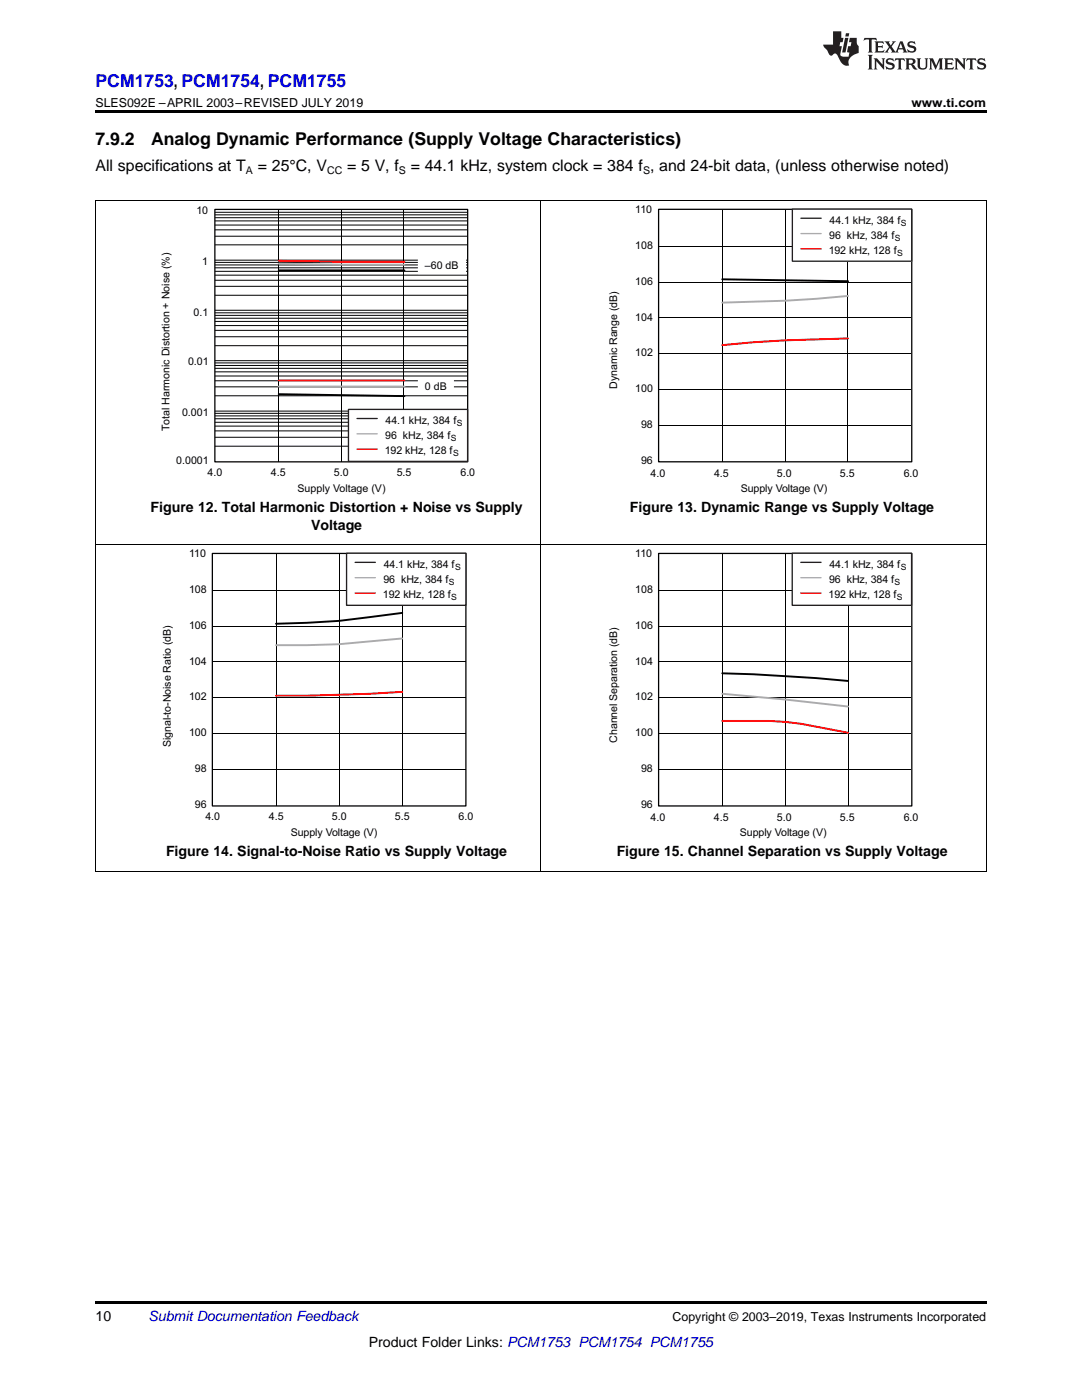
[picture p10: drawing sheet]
<svg xmlns="http://www.w3.org/2000/svg" width="216mm" height="279mm" viewBox="0 0 216 279" stroke-linecap="round" stroke-linejoin="round" font-family="sans-serif">
<defs><g id="words">
<text font-size="3.5" fill="#00f" x="19" y="17.3">PCM1753, PCM1754, PCM1755</text>
<g font-size="3.5">
<text x="19" y="28.9">7.9.2</text>
<text x="30.1" y="28.9">Analog Dynamic Performance (Supply Voltage Characteristics)</text>
</g>
<g font-size="3.2">
<text x="19" y="34.1">All specifications at T</text>
<text x="51.4" y="34.1">= 25°C, V</text>
<text x="69.3" y="34.1">= 5 V, f</text>
<text x="82" y="34.1">= 44.1 kHz, system clock = 384 f , and 24-bit data, (unless otherwise noted)</text>
</g>
<g font-size="2.8">
<text x="30.1" y="102.2">Figure 12. Total Harmonic Distortion + Noise vs Supply</text>
<text x="62.1" y="105.7">Voltage</text>
<text x="125.7" y="102.2">Figure 13. Dynamic Range vs Supply Voltage</text>
<text x="33.1" y="170.9">Figure 14. Signal-to-Noise Ratio vs Supply Voltage</text>
<text x="123" y="170.9">Figure 15. Channel Separation vs Supply Voltage</text>
<text x="19" y="263.6">10</text>
<text x="73.6" y="268.9">Product Folder Links: PCM1753 PCM1754 PCM1755</text>
</g>
<text font-size="2.8" fill="#0000c8" x="29.6" y="263.6">Submit Documentation Feedback</text>
<g font-size="2.5">
<text x="19" y="21.4">SLES092E –APRIL 2003–REVISED JULY 2019</text>
<text x="181.9" y="21.4">www.ti.com</text>
<text x="134.2" y="263.6">Copyright © 2003–2019, Texas Instruments Incorporated</text>
</g>
<g font-size="2.1">
<text x="49.1" y="34.7">A</text>
<text x="65.3" y="34.7">CC</text>
<text x="79.6" y="34.7">S</text>
<text x="128.3" y="34.7">S</text>
<text x="39.2" y="42.6">10</text>
<text x="126.8" y="42.5">110</text>
<text x="165.5" y="47.7">96 kHz, 384 f</text>
<text x="165.5" y="44.6">44.1 kHz, 384 f</text>
<text x="40.3" y="52.9">1</text>
<text x="84.8" y="53.8">–60 dB</text>
<text x="126.8" y="49.7">108</text>
<text x="165.4" y="50.6">192 kHz, 128 f</text>
<text x="126.8" y="56.8">106</text>
<text x="38.6" y="63">0.1</text>
<text x="126.8" y="64">104</text>
<text x="126.8" y="71.1">102</text>
<text x="37.5" y="72.9">0.01</text>
<text x="84.8" y="77.8">0 dB</text>
<text x="123.1" y="77.6" transform="rotate(-90 123.1 77.6)">Dynamic Range (dB)</text>
<text x="36.3" y="83.1">0.001</text>
<text x="126.8" y="78.3">100</text>
<text x="33.8" y="86.1" transform="rotate(-90 33.8 86.1)">Total Harmonic Distortion + Noise (%)</text>
<text x="76.9" y="87.6">96 kHz, 384 f</text>
<text x="76.9" y="84.6">44.1 kHz, 384 f</text>
<text x="127.9" y="85.4">98</text>
<text x="35.2" y="92.6">0.0001</text>
<text x="41.4" y="94.9">4.0</text>
<text x="54.1" y="94.9">4.5</text>
<text x="66.6" y="94.9">5.0</text>
<text x="76.8" y="90.6">192 kHz, 128 f</text>
<text x="79.2" y="94.9">5.5</text>
<text x="91.9" y="94.9">6.0</text>
<text x="127.9" y="92.5">96</text>
<text x="129.8" y="95.1">4.0</text>
<text x="142.5" y="95.1">4.5</text>
<text x="155" y="95.1">5.0</text>
<text x="167.6" y="95.1">5.5</text>
<text x="180.3" y="95.1">6.0</text>
<text x="59.4" y="98.2">Supply Voltage (V)</text>
<text x="147.8" y="98.2">Supply Voltage (V)</text>
<text x="37.7" y="111.2">110</text>
<text x="76.6" y="113.3">44.1 kHz, 384 f</text>
<text x="126.8" y="111.2">110</text>
<text x="165.5" y="113.3">44.1 kHz, 384 f</text>
<text x="37.7" y="118.4">108</text>
<text x="76.4" y="119.3">192 kHz, 128 f</text>
<text x="76.5" y="116.3">96 kHz, 384 f</text>
<text x="126.8" y="118.4">108</text>
<text x="165.3" y="119.3">192 kHz, 128 f</text>
<text x="165.4" y="116.3">96 kHz, 384 f</text>
<text x="37.7" y="125.5">106</text>
<text x="126.8" y="125.5">106</text>
<text x="37.7" y="132.7">104</text>
<text x="126.8" y="132.7">104</text>
<text x="37.7" y="139.8">102</text>
<text x="126.8" y="139.8">102</text>
<text x="34.1" y="149.1" transform="rotate(-90 34.1 149.1)">Signal-to-Noise Ratio (dB)</text>
<text x="37.7" y="146.9">100</text>
<text x="123.1" y="148.2" transform="rotate(-90 123.1 148.2)">Channel Separation (dB)</text>
<text x="126.8" y="146.9">100</text>
<text x="38.9" y="154.1">98</text>
<text x="127.9" y="154.1">98</text>
<text x="38.9" y="161.2">96</text>
<text x="127.9" y="161.2">96</text>
<text x="41" y="163.7">4.0</text>
<text x="53.6" y="163.7">4.5</text>
<text x="58" y="166.9">Supply Voltage (V)</text>
<text x="66.2" y="163.7">5.0</text>
<text x="78.8" y="163.7">5.5</text>
<text x="91.5" y="163.7">6.0</text>
<text x="129.8" y="163.8">4.0</text>
<text x="142.5" y="163.8">4.5</text>
<text x="147.6" y="166.9">Supply Voltage (V)</text>
<text x="155" y="163.8">5.0</text>
<text x="167.6" y="163.8">5.5</text>
<text x="180.3" y="163.8">6.0</text>
</g>
<g font-size="1.7">
<text x="179.8" y="45.1">S</text>
<text x="178.5" y="48.1">S</text>
<text x="179" y="51">S</text>
<text x="89.9" y="88.1">S</text>
<text x="91.1" y="85.1">S</text>
<text x="90.4" y="91">S</text>
<text x="90.8" y="113.8">S</text>
<text x="179.7" y="113.8">S</text>
<text x="89.6" y="116.8">S</text>
<text x="90.1" y="119.7">S</text>
<text x="178.5" y="116.8">S</text>
<text x="179" y="119.7">S</text>
</g>
</g></defs>
<path d="M19 173.9h.2zM196.7 173.9h.1zM19 259.7h177.8v.5h-177.8z" fill="#000"/>
<g fill="none" stroke="#000" stroke-width=".2">
<path d="M19.1 108.8v65.1M42.5 117.8h50.3M55.1 110.6v50.1M67.7 110.6v50.1M80.2 110.6v50.1M107.9 108.8v65.1M196.8 108.8v65.1M42.5 139.3h50.3M42.5 132.1h50.3M42.5 125h50.3M42.5 153.5h50.3M42.5 146.4h50.3"/>
<path d="M19 173.9h177.8"/>
</g>
<path d="M42.4 110.5h50.6v50.3h-50.6z" fill="none" stroke="#000" stroke-width=".26"/>
<path d="M80.3 138.1a417.5 417.5 0 0 1-25.2 .7" fill="none" stroke="#f00" stroke-width=".38"/>
<path d="M80.3 127.4l-12.7 1.2-12.5 .2" fill="none" stroke="#ababab" stroke-width=".38"/>
<path d="M80.3 122.3l-12.7 1.6-12.5 .6" fill="none" stroke="#000" stroke-width=".38"/>
<path d="M69.2 110.4h23.8v10.4h-23.8z" fill-rule="evenodd" fill="#fff"/>
<path d="M69.2 110.4h23.8v10.4h-23.8zM70.9 112.2h4" fill="none" stroke="#231f20" stroke-width=".27"/>
<path d="M70.9 115.3h4" fill="none" stroke="#ababab" stroke-width=".27"/>
<path d="M70.9 118.4h4" fill="none" stroke="#f00" stroke-width=".27"/>
<path d="M75.2 114.2h17.3v3h-17.3z" fill-rule="evenodd" fill="#fff"/>
<path d="M75.2 114.2h17.3v3h-17.3z" fill="none" stroke="#fff" stroke-width=".26"/>
<path d="M131.5 117.8h50.3M144.1 110.6v50.1M156.6 110.6v50.1M169.2 110.6v50.1M131.5 139.3h50.3M131.5 132.1h50.3M131.5 125h50.3M131.5 153.5h50.3M131.5 146.4h50.3" fill="none" stroke="#000" stroke-width=".2"/>
<path d="M131.4 110.5h50.5v50.3h-50.5z" fill="none" stroke="#000" stroke-width=".26"/>
<path d="M144.1 143.9h9.4l3.2 .2 3.2 .4 9.3 1.7" fill="none" stroke="#f00" stroke-width=".38"/>
<path d="M144.1 138.5l12.6 1.1 12.5 1.4" fill="none" stroke="#ababab" stroke-width=".38"/>
<path d="M144.1 134.4a415 415 0 0 1 25.1 1.5" fill="none" stroke="#000" stroke-width=".38"/>
<path d="M158.1 110.4h23.8v10.4h-23.8z" fill-rule="evenodd" fill="#fff"/>
<path d="M158.1 110.4h23.8v10.4h-23.8zM159.8 112.2h4" fill="none" stroke="#231f20" stroke-width=".27"/>
<path d="M159.8 115.3h4" fill="none" stroke="#ababab" stroke-width=".27"/>
<path d="M159.8 118.4h4" fill="none" stroke="#f00" stroke-width=".27"/>
<path d="M164.2 114.2h17.2v3h-17.2z" fill-rule="evenodd" fill="#fff"/>
<path d="M164.2 114.2h17.2v3h-17.2z" fill="none" stroke="#fff" stroke-width=".26"/>
<g fill="none" stroke="#000" stroke-width=".2">
<path d="M19.1 40v68.8M42.9 52.9h50.3M42.9 53.4h50.3M42.9 52.4h50.3M42.9 51.9h50.3M42.9 54.1h50.3M42.9 55.9h50.3M42.9 54.9h50.3M42.9 57.1h50.3M42.9 58.9h50.3M42.9 42.9h50.3M42.9 43.4h50.3"/>
<path d="M42.9 42.4h50.3M42.9 44.1h50.3M42.9 45.9h50.3M42.9 44.9h50.3M42.9 47.1h50.3M42.9 48.9h50.3M55.5 41.9v50.1M68.1 41.9v50.1M80.6 41.9v50.1M107.9 40v68.8M196.8 40v68.8M42.9 72.9h50.3"/>
<path d="M42.9 73.5h50.3M42.9 72.4h50.3M42.9 72h50.3M42.9 74.2h50.3M42.9 76h50.3M42.9 75h50.3M42.9 77.2h50.3M42.9 79h50.3M42.9 62.9h50.3M42.9 63.5h50.3M42.9 62.4h50.3M42.9 61.9h50.3"/>
<path d="M42.9 64.1h50.3M42.9 65.9h50.3M42.9 65h50.3M42.9 67.2h50.3M42.9 69h50.3M42.9 83h50.3M42.9 83.6h50.3M42.9 82.5h50.3M42.9 82h50.3M42.9 84.3h50.3M42.9 86h50.3M42.9 85h50.3"/>
<path d="M42.9 87.3h50.3M42.9 89.1h50.3M19 108.7h177.8"/>
</g>
<path d="M42.9 41.8h50.4v50.4h-50.4z" fill="none" stroke="#000" stroke-width=".25"/>
<path d="M83.5 51.7h9.4v2.9h-9.4z" fill-rule="evenodd" fill="#fff"/>
<path d="M83.5 51.7h9.4v2.9h-9.4z" fill="none" stroke="#fff" stroke-width=".25"/>
<path d="M83.5 75.7h7v2.9h-7z" fill-rule="evenodd" fill="#fff"/>
<path d="M83.5 75.7h7v2.9h-7z" fill="none" stroke="#fff" stroke-width=".25"/>
<path d="M55.6 52l25.1 .2M55.6 75.9h25.1" fill="none" stroke="#f00" stroke-width=".38"/>
<path d="M55.6 52.6l25.1 .2M55.6 77.1h25.1" fill="none" stroke="#ababab" stroke-width=".38"/>
<path d="M55.6 54h25.1M55.6 78.7l25.1 .4" fill="none" stroke="#000" stroke-width=".38"/>
<path d="M69.5 81.7h23.8v10.4h-23.8z" fill-rule="evenodd" fill="#fff"/>
<path d="M69.5 81.7h23.8v10.4h-23.8zM71.2 83.5h4.1" fill="none" stroke="#231f20" stroke-width=".27"/>
<path d="M71.2 86.6h4.1" fill="none" stroke="#ababab" stroke-width=".27"/>
<path d="M71.2 89.6h4.1" fill="none" stroke="#f00" stroke-width=".27"/>
<path d="M75.6 85.5h17.2v3h-17.2z" fill-rule="evenodd" fill="#fff"/>
<path d="M75.6 85.5h17.2v3h-17.2z" fill="none" stroke="#fff" stroke-width=".25"/>
<path d="M131.5 56.3h50.3M131.5 49.1h50.3M144.1 41.9v50.1M156.6 41.9v50.1M169.2 41.9v50.1M131.5 77.7h50.3M131.5 70.6h50.3M131.5 63.4h50.3M131.5 84.9h50.3" fill="none" stroke="#000" stroke-width=".2"/>
<path d="M131.4 41.8h50.5v50.4h-50.5z" fill="none" stroke="#000" stroke-width=".26"/>
<path d="M169.2 67.5a276.4 276.4 0 0 0-25.1 1.4" fill="none" stroke="#f00" stroke-width=".38"/>
<path d="M169.2 59.1a276.4 276.4 0 0 1-25.1 1.3" fill="none" stroke="#ababab" stroke-width=".38"/>
<path d="M144.1 55.7l25.1 .4" fill="none" stroke="#000" stroke-width=".38"/>
<path d="M158.1 41.7h23.8v10.4h-23.8z" fill-rule="evenodd" fill="#fff"/>
<path d="M158.1 41.7h23.8v10.4h-23.8zM159.8 43.6h4.1" fill="none" stroke="#231f20" stroke-width=".27"/>
<path d="M159.8 46.6h4.1" fill="none" stroke="#ababab" stroke-width=".27"/>
<path d="M159.8 49.7h4.1" fill="none" stroke="#f00" stroke-width=".27"/>
<path d="M164.2 45.6h17.2v2.9h-17.2z" fill-rule="evenodd" fill="#fff"/>
<path d="M164.2 45.6h17.2v2.9h-17.2z" fill="none" stroke="#fff" stroke-width=".26"/>
<path d="M19 40h177.8" fill="none" stroke="#000" stroke-width=".2"/>
<path d="M19 22h177.8v.5h-177.8z" fill="#000"/>
<g fill="#231f20">
<path d="M172.5 7.6l-.1 .5 .4-.2h.6v.1v2.1l-.2 .4h.9l-.2-.4v-2.1l.1-.1h.5l.5 .2-.2-.5zM174.5 8.3l.2 .3v1.5l-.2 .4h1.8l.2-.6a1.04 1.04 0 0 1-1.3 .2v-.7h.6l.3 .2v-.6l-.3 .2h-.6v-.6l.8-.1 .4 .3-.2-.5zM176.5 8.3l.9 1.1-.9 1.1h.8l-.2-.2 .4-.7 .5 .7-.2 .2h1.5l-.2-.2 .2-.4h.9l.1 .4-.2 .2h1l-.3-.3-.7-1.9h-.5l-.9 2-.8-1 .9-1h-.8l.1 .3-.4 .5-.3-.6 .1-.2zM179.7 8.6l.4 1h-.7zM181.3 8.4a.63 .63 0 0 0-.2 .7 .63 .63 0 0 0 .6 .4l.6 .2 .1 .2a.75 .75 0 0 1-.7 .4 .75 .75 0 0 1-.6-.5l.1 .7 .1-.1a1.11 1.11 0 0 0 1.5-.6 1.13 1.13 0 0 0-1.2-.8l-.1-.4a1.04 1.04 0 0 1 1.2 .2l-.2-.5-.2 .1-.4-.2zM173.2 10.9l.2 .4v2.2l-.2 .4h1l-.3-.4v-2.2l.3-.4zM174.3 11.6l.3 .4v1.5l-.3 .4h.8l-.2-.4v-1.3l1.5 1.7v-1.9l.2-.4h-.7l.2 .4v.9l-1.1-1.3zM177 11.8a.62 .62 0 0 0-.2 .7 .62 .62 0 0 0 .6 .4l.6 .1 .1 .3a.76 .76 0 0 1-.7 .3 .76 .76 0 0 1-.7-.4l.2 .7 .1-.1a1.11 1.11 0 0 0 1.5-.6 1.13 1.13 0 0 0-1.2-.8l-.1-.4a1.04 1.04 0 0 1 1.2 .2l-.2-.6-.2 .1-.5-.1zM178.7 11.6l-.2 .6a.61 .61 0 0 1 .8-.3v1.6l-.2 .4h.9l-.2-.4v-1.6a.63 .63 0 0 1 .7 .3l-.1-.6zM180.6 11.6l.3 .4v1.5l-.3 .4h1l-.2-.2-.1-.8 .6 .2a.76 .76 0 0 0 1.2 .7l-1-1a.58 .58 0 0 0 .6-.5 .58 .58 0 0 0-.5-.6zM181.4 11.9h.1a.45 .45 0 0 1 .5 .1 .45 .45 0 0 1 .1 .5l-.8 .2zM182.9 11.6l.2 .2a2.17 2.17 0 0 0 .3 1.9 .99 .99 0 0 0 1.6-.6v-1.1l.2-.4h-.7l.2 .2a1.92 1.92 0 0 1-.2 1.8 .6 .6 0 0 1-.9-.5v-1.1l.2-.4zM185.4 11.6l.2 .4v1.5l-.2 .4h.7l-.2-.4v-1.4l.8 1.8 .8-1.8v1.4l-.2 .4h.9l-.2-.4v-1.5l.2-.4h-.8l-.6 1.5-.6-1.5zM188.4 11.6l.2 .4v1.5l-.2 .4h1.8l.1-.6a1.04 1.04 0 0 1-1.2 .1v-.6h.5l.4 .2v-.6l-.4 .2h-.5v-.7h.8l.3 .3-.1-.6zM190.5 11.6l.2 .4v1.5l-.2 .4h.7l-.2-.4v-1.3l1.5 1.7v-1.9l.2-.4h-.7l.2 .4v.9l-1.1-1.3zM192.9 11.6l-.1 .6a.61 .61 0 0 1 .7-.3l.1 1.6-.3 .4h1l-.3-.4 .1-1.6a.63 .63 0 0 1 .7 .3l-.1-.6zM195.2 11.8a.62 .62 0 0 0-.2 .7 .62 .62 0 0 0 .6 .4l.6 .1 .1 .3a.76 .76 0 0 1-.7 .3 .76 .76 0 0 1-.6-.4l.1 .7 .1-.1a1.11 1.11 0 0 0 1.6-.6 1.13 1.13 0 0 0-1.3-.8l-.1-.4a1.04 1.04 0 0 1 1.2 .2l-.1-.6-.2 .1-.5-.1z"/>
<path d="M166.2 6.3v2.6h-1.9v.4l.8 .9a.91 .91 0 0 0 1 .8 .56 .56 0 0 1 .5-.3 .56 .56 0 0 1 .5 .3l.4 .8a1.53 1.53 0 0 0 1.9 1.2 1.54 1.54 0 0 1 1-2.1l.9-.3v-1.4a1.52 1.52 0 0 1-.4-1.6h-1.3l-.2 .8h.5l-.2 .8h-.5l-.1 1v.2l.4 .1-.2 .8a1.93 1.93 0 0 1-1.6-.3l.3-1.8h-.5l.2-.8h.4l.2-.8h-.4v-1.3zM168.6 7.6l-.6 2.9h.7l.6-2.9zM168.8 6.6l-.1 .7h.6l.2-.7z"/>
</g>
<use href="#words"/>
</svg>
